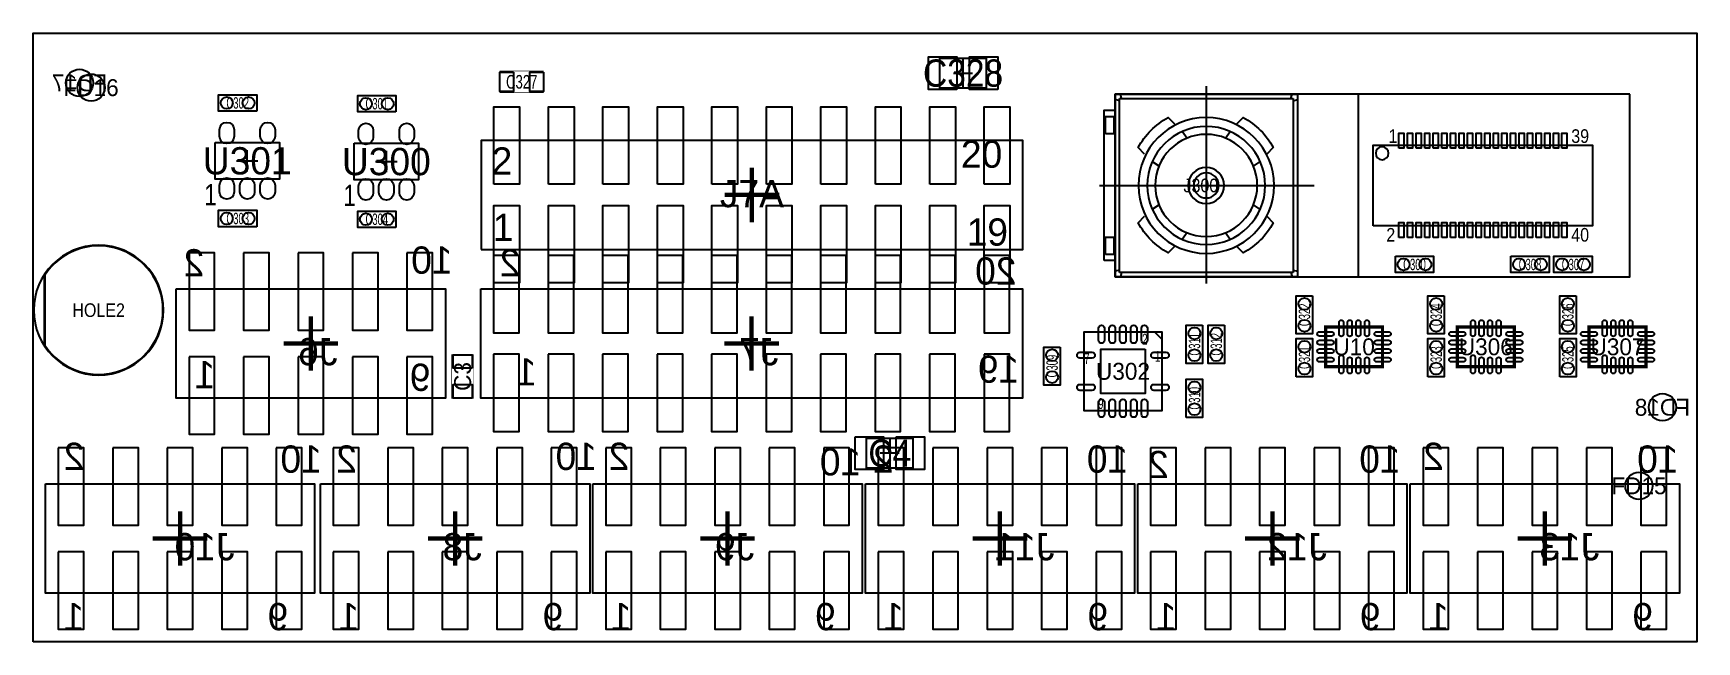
# Model space of a CAD drawing. Extents: x 0 to 77.5, y 0 to 28.3.
import ezdxf
from ezdxf.enums import TextEntityAlignment as Align

# ---------------------------------------------------------------- set-up
doc = ezdxf.new("R2010")
doc.units = 0
for name, color, linetype in [('BG_OUTLINE', 3, 'CONTINUOUS'), ('PG_ASSEMBLY_BOTTOM', 140, 'CONTINUOUS'), ('PG_ASSEMBLY_TOP', 140, 'CONTINUOUS'), ('PG_BODY_CENTER', 211, 'CONTINUOUS'), ('PIN_BOTTOM', 231, 'CONTINUOUS'), ('PIN_TOP', 160, 'CONTINUOUS'), ('RD_ASSEMBLY_BOTTOM', 140, 'CONTINUOUS'), ('RD_ASSEMBLY_TOP', 140, 'CONTINUOUS')]:
    doc.layers.add(name, color=color, linetype=linetype)

msp = doc.modelspace()

# ---------------------------------------------------------------- texts
at = {"layer": 'PG_ASSEMBLY_BOTTOM', "text_generation_flag": 2, "width": 1.02}
for s, p in [('2', (7.9756, 17.018)), ('10', (19.5453, 17.145)), ('2', (22.7076, 17.018)), ('20', (45.8343, 16.637)), ('1', (23.4696, 11.938)), ('19', (45.9613, 12.065)), ('1', (8.4836, 11.811)), ('9', (18.5166, 11.684)), ('2', (2.3876, 8.001)), ('10', (13.4493, 7.874)), ('2', (15.0876, 7.874)), ('10', (26.2763, 8.001)), ('2', (27.7876, 8.001)), ('10', (38.5953, 7.747)), ('2', (40.1066, 7.874)), ('10', (51.0413, 7.874)), ('2', (52.9336, 7.62)), ('10', (63.7413, 7.874)), ('2', (65.7606, 8.001)), ('10', (76.6953, 7.874)), ('1', (2.372614, 0.5334)), ('9', (11.884914, 0.5334)), ('1', (15.19428, 0.5334)), ('9', (24.70658, 0.5334)), ('1', (27.89428, 0.5334)), ('9', (37.40658, 0.5334)), ('1', (40.59428, 0.5334)), ('9', (50.10658, 0.5334)), ('1', (53.29428, 0.5334)), ('9', (62.80658, 0.5334)), ('1', (65.99428, 0.5334)), ('9', (75.50658, 0.5334))]:
    msp.add_text(s, height=1.27, dxfattribs=at).set_placement(p)
at = {"layer": 'PG_ASSEMBLY_TOP'}
for s, height, width, p in [('20', 1.27, 1.02, (43.24604, 22.08276)), ('1', 0.635, 0.88, (63.176404, 23.239476)), ('39', 0.635, 0.88, (71.696834, 23.239476)), ('2', 1.27, 1.02, (21.36648, 21.76272)), ('1', 0.9906, 0.794872, (7.97052, 20.33524)), ('1', 0.9906, 0.794872, (14.45514, 20.29968)), ('1', 1.27, 1.02, (21.41982, 18.66646)), ('19', 1.27, 1.02, (43.51274, 18.4531)), ('2', 0.635, 0.88, (63.076328, 18.639536)), ('40', 0.635, 0.88, (71.696834, 18.639536)), ('2', 0.508, 0.65, (51.695096, 13.84046)), ('7', 0.508, 0.65, (48.995076, 12.940284)), ('1', 0.508, 0.65, (52.295298, 13.04036)), ('9', 0.508, 0.65, (49.645316, 10.840466))]:
    msp.add_text(s, height=height, dxfattribs=dict(at, width=width)).set_placement(p)
at = {"layer": 'RD_ASSEMBLY_BOTTOM', "text_generation_flag": 2}
for s, p in [('FD17', (2.159, 25.6413)), ('FD18', (75.946, 10.5283))]:
    msp.add_text(s, height=0.7874, dxfattribs=at).set_placement(p, align=Align.CENTER)
at = {"layer": 'RD_ASSEMBLY_BOTTOM', "text_generation_flag": 2, "width": 1.02}
for s, p in [('J6', (14.183614, 12.8778)), ('J7', (34.732214, 12.8778)), ('J10', (9.383014, 3.79222)), ('J8', (20.90928, 3.79222)), ('J9', (33.60928, 3.79222)), ('J11', (47.60468, 3.79222)), ('J12', (60.30468, 3.79222)), ('J13', (73.00468, 3.79222))]:
    msp.add_text(s, height=1.27, dxfattribs=at).set_placement(p)
at = {"layer": 'RD_ASSEMBLY_TOP'}
for s, height, width, p in [('C328', 1.27, 0.92, (43.3451, 25.8572)), ('C327', 0.635, 0.72, (22.7711, 25.7683)), ('C302', 0.5334, 0.619048, (9.53008, 24.835358)), ('C301', 0.5334, 0.619048, (16.0147, 24.799798)), ('U301', 1.27, 1.02, (9.97458, 21.77034)), ('U300', 1.27, 1.02, (16.4592, 21.73478)), ('J7A', 1.27, 1.02, (33.5026, 20.2438)), ('J300', 0.635, 0.88, (54.42966, 20.939506)), ('C303', 0.5334, 0.619048, (9.53008, 19.450558)), ('C304', 0.5334, 0.619048, (16.0147, 19.414998)), ('C300', 0.5334, 0.619048, (64.389, 17.3101)), ('C308', 0.5334, 0.619048, (69.7738, 17.3101)), ('C307', 0.5334, 0.619048, (71.7804, 17.3101)), ('HOLE2', 0.635, 0.88, (3.048, 15.130018)), ('C4', 1.27, 0.92, (39.9288, 8.149082))]:
    msp.add_text(s, height=height, dxfattribs=dict(at, width=width)).set_placement(p, align=Align.CENTER)
for s, p in [('FD16', (2.69494, 25.42032)), ('U10', (61.572902, 13.346176)), ('U306', (67.713098, 13.346176)), ('U307', (73.853294, 13.346176)), ('U302', (50.8, 12.2047)), ('FD15', (74.8538, 6.8707))]:
    msp.add_text(s, height=0.7874, dxfattribs=at).set_placement(p, align=Align.CENTER)
at = {"layer": 'RD_ASSEMBLY_TOP', "width": 0.619048}
for s, p in [('C322', (59.5249, 15.228824)), ('C324', (65.665096, 15.228824)), ('C326', (71.805292, 15.228824)), ('C311', (54.398418, 13.856462)), ('C312', (55.414418, 13.856462)), ('C309', (47.760382, 12.840462)), ('C321', (59.5249, 13.2334)), ('C323', (65.665096, 13.2334)), ('C325', (71.805292, 13.2334)), ('C310', (54.398418, 11.340338))]:
    msp.add_text(s, height=0.5334, rotation=90, dxfattribs=at).set_placement(p, align=Align.CENTER)
at = {"layer": 'RD_ASSEMBLY_TOP'}
msp.add_text('C3', height=0.7874, rotation=90, dxfattribs=at).set_placement((20.406614, 12.3571), align=Align.CENTER)

# ---------------------------------------------------------------- linework, layer by layer
at = {"layer": 'BG_OUTLINE'}
msp.add_lwpolyline([(0, 0), (0, 28.3464), (77.5462, 28.3464), (77.5462, 0)], close=True, dxfattribs=at)
at = {"layer": 'PG_ASSEMBLY_BOTTOM'}
for points in [[(6.665214, 16.4338), (19.212814, 16.4338), (19.212814, 11.3538), (6.665214, 11.3538), (6.665214, 16.4338)], [(20.863814, 16.4338), (46.111414, 16.4338), (46.111414, 11.3538), (20.863814, 11.3538), (20.863814, 16.4338)], [(0.569214, 7.34822), (13.116814, 7.34822), (13.116814, 2.26822), (0.569214, 2.26822), (0.569214, 7.34822)], [(13.39088, 7.34822), (25.93848, 7.34822), (25.93848, 2.26822), (13.39088, 2.26822), (13.39088, 7.34822)], [(26.09088, 7.34822), (38.63848, 7.34822), (38.63848, 2.26822), (26.09088, 2.26822), (26.09088, 7.34822)], [(38.79088, 7.34822), (51.33848, 7.34822), (51.33848, 2.26822), (38.79088, 2.26822), (38.79088, 7.34822)], [(51.49088, 7.34822), (64.03848, 7.34822), (64.03848, 2.26822), (51.49088, 2.26822), (51.49088, 7.34822)], [(64.19088, 7.34822), (76.73848, 7.34822), (76.73848, 2.26822), (64.19088, 2.26822), (64.19088, 7.34822)]]:
    msp.add_lwpolyline(points, dxfattribs=at)
at = {"layer": 'PG_ASSEMBLY_TOP'}
for points in [[(42.2656, 27.1907), (44.4246, 27.1907), (44.4246, 25.7937), (42.2656, 25.7937), (42.2656, 27.1907)], [(54.679596, 25.878536), (54.679596, 16.689578)], [(10.41908, 24.721058), (8.64108, 24.721058), (8.64108, 25.483058), (10.41908, 25.483058), (10.41908, 24.721058)], [(16.9037, 24.685498), (15.1257, 24.685498), (15.1257, 25.447498), (16.9037, 25.447498), (16.9037, 24.685498)], [(50.429414, 17.007078), (50.429414, 25.506934), (58.929524, 25.506934), (58.929524, 17.007078), (50.429414, 17.007078)], [(74.42962, 25.506934), (50.429414, 25.506934), (50.429414, 17.007078), (74.42962, 17.007078), (74.42962, 25.506934)], [(50.629566, 25.20696), (50.429414, 25.256998)], [(50.629566, 25.307036), (58.729372, 25.307036)], [(50.629566, 17.206976), (50.629566, 25.307036)], [(50.729388, 25.307036), (50.679604, 25.506934)], [(58.62955, 25.307036), (58.679588, 25.506934)], [(58.729372, 25.307036), (58.729372, 17.206976)], [(58.729372, 25.20696), (58.929524, 25.256998)], [(61.779404, 17.007078), (61.779404, 25.506934)], [(49.929542, 17.756886), (49.929542, 24.757126), (50.429414, 24.757126), (50.429414, 17.756886), (49.929542, 17.756886)], [(49.97958, 23.669498), (49.97958, 24.469598), (50.379376, 24.469598), (50.379376, 23.669498), (49.97958, 23.669498)], [(20.8788, 18.2753), (46.1264, 18.2753), (46.1264, 23.3553), (20.8788, 23.3553), (20.8788, 18.2753)], [(53.77942, 23.4569), (53.579522, 23.757128)], [(55.579518, 23.4569), (55.779416, 23.757128)], [(8.47598, 23.25624), (11.47318, 23.25624), (11.47318, 21.55444), (8.47598, 21.55444), (8.47598, 23.25624)], [(14.9606, 23.22068), (17.9578, 23.22068), (17.9578, 21.51888), (14.9606, 21.51888), (14.9606, 23.22068)], [(62.469522, 19.376898), (62.469522, 23.137114), (72.689466, 23.137114), (72.689466, 19.376898), (62.469522, 19.376898)], [(52.479448, 22.156928), (52.179474, 22.35708)], [(56.87949, 22.156928), (57.179464, 22.35708)], [(49.697894, 21.257006), (59.718448, 21.257006)], [(52.479448, 20.357084), (52.179474, 20.156932)], [(57.179464, 20.156932), (56.87949, 20.357084)], [(10.41908, 19.336258), (8.64108, 19.336258), (8.64108, 20.098258), (10.41908, 20.098258), (10.41908, 19.336258)], [(16.9037, 19.300698), (15.1257, 19.300698), (15.1257, 20.062698), (16.9037, 20.062698), (16.9037, 19.300698)], [(49.97958, 18.044414), (49.97958, 18.844514), (50.379376, 18.844514), (50.379376, 18.044414), (49.97958, 18.044414)], [(53.77942, 19.057112), (53.579522, 18.756884)], [(55.779416, 18.756884), (55.579518, 19.057112)], [(63.5, 17.9578), (65.278, 17.9578), (65.278, 17.1958), (63.5, 17.1958), (63.5, 17.9578)], [(68.8848, 17.9578), (70.6628, 17.9578), (70.6628, 17.1958), (68.8848, 17.1958), (68.8848, 17.9578)], [(72.6694, 17.1958), (70.8914, 17.1958), (70.8914, 17.9578), (72.6694, 17.9578), (72.6694, 17.1958)], [(50.629566, 17.307052), (50.429414, 17.257014)], [(58.729372, 17.206976), (50.629566, 17.206976)], [(50.729388, 17.206976), (50.679604, 17.007078)], [(58.62955, 17.206976), (58.679588, 17.007078)], [(58.729372, 17.307052), (58.929524, 17.257014)], [(59.6392, 16.117824), (59.6392, 14.339824), (58.8772, 14.339824), (58.8772, 16.117824), (59.6392, 16.117824)], [(65.779396, 16.117824), (65.779396, 14.339824), (65.017396, 14.339824), (65.017396, 16.117824), (65.779396, 16.117824)], [(71.919592, 16.117824), (71.919592, 14.339824), (71.157592, 14.339824), (71.157592, 16.117824), (71.919592, 16.117824)], [(54.512718, 14.745462), (54.512718, 12.967462), (53.750718, 12.967462), (53.750718, 14.745462), (54.512718, 14.745462)], [(55.528718, 14.745462), (55.528718, 12.967462), (54.766718, 12.967462), (54.766718, 14.745462), (55.528718, 14.745462)], [(52.62499, 14.42339), (48.97501, 14.42339), (48.97501, 10.77341), (52.62499, 10.77341), (52.62499, 14.42339)], [(58.8772, 12.3444), (58.8772, 14.1224), (59.6392, 14.1224), (59.6392, 12.3444), (58.8772, 12.3444)], [(65.017396, 12.3444), (65.017396, 14.1224), (65.779396, 14.1224), (65.779396, 12.3444), (65.017396, 12.3444)], [(71.157592, 12.3444), (71.157592, 14.1224), (71.919592, 14.1224), (71.919592, 12.3444), (71.157592, 12.3444)], [(47.874682, 13.729462), (47.874682, 11.951462), (47.112682, 11.951462), (47.112682, 13.729462), (47.874682, 13.729462)], [(53.750718, 10.451338), (53.750718, 12.229338), (54.512718, 12.229338), (54.512718, 10.451338), (53.750718, 10.451338)], [(41.0083, 8.085582), (38.8493, 8.085582), (38.8493, 9.482582), (41.0083, 9.482582), (41.0083, 8.085582)]]:
    msp.add_lwpolyline(points, dxfattribs=at)
for points, const_width in [([(21.7551, 26.5938), (23.7871, 26.5938), (23.7871, 25.5778), (21.7551, 25.5778), (21.7551, 26.5938)], 0.0254), ([(60.247784, 12.814808), (62.89802, 12.814808), (62.89802, 14.664944), (60.247784, 14.664944), (60.247784, 12.814808)], 0.1524), ([(66.38798, 12.814808), (69.038216, 12.814808), (69.038216, 14.664944), (66.38798, 14.664944), (66.38798, 12.814808)], 0.1524), ([(72.528176, 12.814808), (75.178412, 12.814808), (75.178412, 14.664944), (72.528176, 14.664944), (72.528176, 12.814808)], 0.1524), ([(20.520914, 13.3731), (20.520914, 11.3411), (19.504914, 11.3411), (19.504914, 13.3731), (20.520914, 13.3731)], 0.0254)]:
    msp.add_lwpolyline(points, dxfattribs=dict(at, const_width=const_width))
for points in [[(51.807364, 22.720554), (51.50739, 23.020528, -0.145778), (52.907438, 24.420576), (53.207412, 24.120602)], [(56.10733, 24.120602), (56.407304, 24.420576, -0.145779), (57.807352, 23.020528), (57.507378, 22.720554)], [(53.207412, 18.420588), (52.907438, 18.120614, -0.145777), (51.50739, 19.520662), (51.807364, 19.820636)], [(57.507378, 19.820636), (57.807352, 19.520662, -0.145778), (56.407304, 18.120614), (56.10733, 18.420588)], [(6.074156, 15.447518, 1), (0.021844, 15.447518, 1), (6.074156, 15.447518)]]:
    msp.add_lwpolyline(points, format="xyb", dxfattribs=at)
for points in [[(57.842912, 21.257006, 1), (51.516076, 21.257006, 1)], [(57.4294, 21.257006, 1), (51.929588, 21.257006, 1)], [(57.060084, 21.257006, 1), (52.298904, 21.257006, 1)], [(63.179452, 22.75713, 1), (62.579536, 22.756882, 1)], [(55.518304, 21.257006, 1), (53.840684, 21.257006, 1)], [(55.263542, 21.257006, 1), (54.095446, 21.257006, 1)]]:
    msp.add_lwpolyline(points, format="xyb", close=True, dxfattribs=at)
msp.add_lwpolyline([(52.63007, 14.078458), (52.63007, 14.42847), (52.280058, 14.42847)], close=True, dxfattribs=at)
at = {"layer": 'PG_BODY_CENTER'}
for points in [[(43.3451, 25.7937), (43.3451, 27.1907)], [(42.9006, 26.4922), (43.7896, 26.4922)], [(9.97458, 21.90496), (9.97458, 22.90572)], [(16.4592, 21.8694), (16.4592, 22.87016)], [(9.4742, 22.40534), (10.47496, 22.40534)], [(15.95882, 22.36978), (16.95958, 22.36978)], [(39.9288, 9.482582), (39.9288, 8.085582)], [(40.3733, 8.784082), (39.4843, 8.784082)]]:
    msp.add_lwpolyline(points, dxfattribs=at)
at = {"layer": 'PG_BODY_CENTER', "const_width": 0.2032}
for points in [[(33.5026, 19.5453), (33.5026, 22.0853)], [(32.2326, 20.8153), (34.7726, 20.8153)], [(12.939014, 15.1638), (12.939014, 12.6238)], [(33.487614, 15.1638), (33.487614, 12.6238)], [(11.669014, 13.8938), (14.209014, 13.8938)], [(32.217614, 13.8938), (34.757614, 13.8938)], [(6.843014, 6.07822), (6.843014, 3.53822)], [(19.66468, 6.07822), (19.66468, 3.53822)], [(32.36468, 6.07822), (32.36468, 3.53822)], [(45.06468, 6.07822), (45.06468, 3.53822)], [(57.76468, 6.07822), (57.76468, 3.53822)], [(70.46468, 6.07822), (70.46468, 3.53822)], [(5.573014, 4.80822), (8.113014, 4.80822)], [(18.39468, 4.80822), (20.93468, 4.80822)], [(31.09468, 4.80822), (33.63468, 4.80822)], [(43.79468, 4.80822), (46.33468, 4.80822)], [(56.49468, 4.80822), (59.03468, 4.80822)], [(69.19468, 4.80822), (71.73468, 4.80822)]]:
    msp.add_lwpolyline(points, dxfattribs=at)
at = {"layer": 'PIN_BOTTOM'}
msp.add_lwpolyline([(6.0452, 15.447518, 0.752464), (0.51054, 17.042892), (0.51054, 13.852144, 0.752464)], format="xyb", close=True, dxfattribs=at)
for points in [[(7.262114, 18.1229), (7.262114, 14.5161), (8.455914, 14.5161), (8.455914, 18.1229)], [(9.802114, 18.1229), (9.802114, 14.5161), (10.995914, 14.5161), (10.995914, 18.1229)], [(12.342114, 18.1229), (12.342114, 14.5161), (13.535914, 14.5161), (13.535914, 18.1229)], [(14.882114, 18.1229), (14.882114, 14.5161), (16.075914, 14.5161), (16.075914, 18.1229)], [(17.422114, 18.1229), (17.422114, 14.5161), (18.615914, 14.5161), (18.615914, 18.1229)], [(21.460714, 17.9959), (21.460714, 14.3891), (22.654514, 14.3891), (22.654514, 17.9959)], [(24.000714, 17.9959), (24.000714, 14.3891), (25.194514, 14.3891), (25.194514, 17.9959)], [(26.540714, 17.9959), (26.540714, 14.3891), (27.734514, 14.3891), (27.734514, 17.9959)], [(29.080714, 17.9959), (29.080714, 14.3891), (30.274514, 14.3891), (30.274514, 17.9959)], [(31.620714, 17.9959), (31.620714, 14.3891), (32.814514, 14.3891), (32.814514, 17.9959)], [(34.160714, 17.9959), (34.160714, 14.3891), (35.354514, 14.3891), (35.354514, 17.9959)], [(36.700714, 17.9959), (36.700714, 14.3891), (37.894514, 14.3891), (37.894514, 17.9959)], [(39.240714, 17.9959), (39.240714, 14.3891), (40.434514, 14.3891), (40.434514, 17.9959)], [(41.780714, 17.9959), (41.780714, 14.3891), (42.974514, 14.3891), (42.974514, 17.9959)], [(44.320714, 17.9959), (44.320714, 14.3891), (45.514514, 14.3891), (45.514514, 17.9959)], [(7.262114, 13.2715), (7.262114, 9.6647), (8.455914, 9.6647), (8.455914, 13.2715)], [(9.802114, 13.2715), (9.802114, 9.6647), (10.995914, 9.6647), (10.995914, 13.2715)], [(12.342114, 13.2715), (12.342114, 9.6647), (13.535914, 9.6647), (13.535914, 13.2715)], [(14.882114, 13.2715), (14.882114, 9.6647), (16.075914, 9.6647), (16.075914, 13.2715)], [(17.422114, 13.2715), (17.422114, 9.6647), (18.615914, 9.6647), (18.615914, 13.2715)], [(21.460714, 13.3985), (21.460714, 9.7917), (22.654514, 9.7917), (22.654514, 13.3985)], [(24.000714, 13.3985), (24.000714, 9.7917), (25.194514, 9.7917), (25.194514, 13.3985)], [(26.540714, 13.3985), (26.540714, 9.7917), (27.734514, 9.7917), (27.734514, 13.3985)], [(29.080714, 13.3985), (29.080714, 9.7917), (30.274514, 9.7917), (30.274514, 13.3985)], [(31.620714, 13.3985), (31.620714, 9.7917), (32.814514, 9.7917), (32.814514, 13.3985)], [(34.160714, 13.3985), (34.160714, 9.7917), (35.354514, 9.7917), (35.354514, 13.3985)], [(36.700714, 13.3985), (36.700714, 9.7917), (37.894514, 9.7917), (37.894514, 13.3985)], [(39.240714, 13.3985), (39.240714, 9.7917), (40.434514, 9.7917), (40.434514, 13.3985)], [(41.780714, 13.3985), (41.780714, 9.7917), (42.974514, 9.7917), (42.974514, 13.3985)], [(44.320714, 13.3985), (44.320714, 9.7917), (45.514514, 9.7917), (45.514514, 13.3985)], [(1.166114, 9.03732), (1.166114, 5.43052), (2.359914, 5.43052), (2.359914, 9.03732)], [(3.706114, 9.03732), (3.706114, 5.43052), (4.899914, 5.43052), (4.899914, 9.03732)], [(6.246114, 9.03732), (6.246114, 5.43052), (7.439914, 5.43052), (7.439914, 9.03732)], [(8.786114, 9.03732), (8.786114, 5.43052), (9.979914, 5.43052), (9.979914, 9.03732)], [(11.326114, 9.03732), (11.326114, 5.43052), (12.519914, 5.43052), (12.519914, 9.03732)], [(13.98778, 9.03732), (13.98778, 5.43052), (15.18158, 5.43052), (15.18158, 9.03732)], [(16.52778, 9.03732), (16.52778, 5.43052), (17.72158, 5.43052), (17.72158, 9.03732)], [(19.06778, 9.03732), (19.06778, 5.43052), (20.26158, 5.43052), (20.26158, 9.03732)], [(21.60778, 9.03732), (21.60778, 5.43052), (22.80158, 5.43052), (22.80158, 9.03732)], [(24.14778, 9.03732), (24.14778, 5.43052), (25.34158, 5.43052), (25.34158, 9.03732)], [(26.68778, 9.03732), (26.68778, 5.43052), (27.88158, 5.43052), (27.88158, 9.03732)], [(29.22778, 9.03732), (29.22778, 5.43052), (30.42158, 5.43052), (30.42158, 9.03732)], [(31.76778, 9.03732), (31.76778, 5.43052), (32.96158, 5.43052), (32.96158, 9.03732)], [(34.30778, 9.03732), (34.30778, 5.43052), (35.50158, 5.43052), (35.50158, 9.03732)], [(36.84778, 9.03732), (36.84778, 5.43052), (38.04158, 5.43052), (38.04158, 9.03732)], [(39.38778, 9.03732), (39.38778, 5.43052), (40.58158, 5.43052), (40.58158, 9.03732)], [(41.92778, 9.03732), (41.92778, 5.43052), (43.12158, 5.43052), (43.12158, 9.03732)], [(44.46778, 9.03732), (44.46778, 5.43052), (45.66158, 5.43052), (45.66158, 9.03732)], [(47.00778, 9.03732), (47.00778, 5.43052), (48.20158, 5.43052), (48.20158, 9.03732)], [(49.54778, 9.03732), (49.54778, 5.43052), (50.74158, 5.43052), (50.74158, 9.03732)], [(52.08778, 9.03732), (52.08778, 5.43052), (53.28158, 5.43052), (53.28158, 9.03732)], [(54.62778, 9.03732), (54.62778, 5.43052), (55.82158, 5.43052), (55.82158, 9.03732)], [(57.16778, 9.03732), (57.16778, 5.43052), (58.36158, 5.43052), (58.36158, 9.03732)], [(59.70778, 9.03732), (59.70778, 5.43052), (60.90158, 5.43052), (60.90158, 9.03732)], [(62.24778, 9.03732), (62.24778, 5.43052), (63.44158, 5.43052), (63.44158, 9.03732)], [(64.78778, 9.03732), (64.78778, 5.43052), (65.98158, 5.43052), (65.98158, 9.03732)], [(67.32778, 9.03732), (67.32778, 5.43052), (68.52158, 5.43052), (68.52158, 9.03732)], [(69.86778, 9.03732), (69.86778, 5.43052), (71.06158, 5.43052), (71.06158, 9.03732)], [(72.40778, 9.03732), (72.40778, 5.43052), (73.60158, 5.43052), (73.60158, 9.03732)], [(74.94778, 9.03732), (74.94778, 5.43052), (76.14158, 5.43052), (76.14158, 9.03732)], [(1.166114, 4.18592), (1.166114, 0.57912), (2.359914, 0.57912), (2.359914, 4.18592)], [(3.706114, 4.18592), (3.706114, 0.57912), (4.899914, 0.57912), (4.899914, 4.18592)], [(6.246114, 4.18592), (6.246114, 0.57912), (7.439914, 0.57912), (7.439914, 4.18592)], [(8.786114, 4.18592), (8.786114, 0.57912), (9.979914, 0.57912), (9.979914, 4.18592)], [(11.326114, 4.18592), (11.326114, 0.57912), (12.519914, 0.57912), (12.519914, 4.18592)], [(13.98778, 4.18592), (13.98778, 0.57912), (15.18158, 0.57912), (15.18158, 4.18592)], [(16.52778, 4.18592), (16.52778, 0.57912), (17.72158, 0.57912), (17.72158, 4.18592)], [(19.06778, 4.18592), (19.06778, 0.57912), (20.26158, 0.57912), (20.26158, 4.18592)], [(21.60778, 4.18592), (21.60778, 0.57912), (22.80158, 0.57912), (22.80158, 4.18592)], [(24.14778, 4.18592), (24.14778, 0.57912), (25.34158, 0.57912), (25.34158, 4.18592)], [(26.68778, 4.18592), (26.68778, 0.57912), (27.88158, 0.57912), (27.88158, 4.18592)], [(29.22778, 4.18592), (29.22778, 0.57912), (30.42158, 0.57912), (30.42158, 4.18592)], [(31.76778, 4.18592), (31.76778, 0.57912), (32.96158, 0.57912), (32.96158, 4.18592)], [(34.30778, 4.18592), (34.30778, 0.57912), (35.50158, 0.57912), (35.50158, 4.18592)], [(36.84778, 4.18592), (36.84778, 0.57912), (38.04158, 0.57912), (38.04158, 4.18592)], [(39.38778, 4.18592), (39.38778, 0.57912), (40.58158, 0.57912), (40.58158, 4.18592)], [(41.92778, 4.18592), (41.92778, 0.57912), (43.12158, 0.57912), (43.12158, 4.18592)], [(44.46778, 4.18592), (44.46778, 0.57912), (45.66158, 0.57912), (45.66158, 4.18592)], [(47.00778, 4.18592), (47.00778, 0.57912), (48.20158, 0.57912), (48.20158, 4.18592)], [(49.54778, 4.18592), (49.54778, 0.57912), (50.74158, 0.57912), (50.74158, 4.18592)], [(52.08778, 4.18592), (52.08778, 0.57912), (53.28158, 0.57912), (53.28158, 4.18592)], [(54.62778, 4.18592), (54.62778, 0.57912), (55.82158, 0.57912), (55.82158, 4.18592)], [(57.16778, 4.18592), (57.16778, 0.57912), (58.36158, 0.57912), (58.36158, 4.18592)], [(59.70778, 4.18592), (59.70778, 0.57912), (60.90158, 0.57912), (60.90158, 4.18592)], [(62.24778, 4.18592), (62.24778, 0.57912), (63.44158, 0.57912), (63.44158, 4.18592)], [(64.78778, 4.18592), (64.78778, 0.57912), (65.98158, 0.57912), (65.98158, 4.18592)], [(67.32778, 4.18592), (67.32778, 0.57912), (68.52158, 0.57912), (68.52158, 4.18592)], [(69.86778, 4.18592), (69.86778, 0.57912), (71.06158, 0.57912), (71.06158, 4.18592)], [(72.40778, 4.18592), (72.40778, 0.57912), (73.60158, 0.57912), (73.60158, 4.18592)], [(74.94778, 4.18592), (74.94778, 0.57912), (76.14158, 0.57912), (76.14158, 4.18592)]]:
    msp.add_lwpolyline(points, close=True, dxfattribs=at)
for centre in [(2.159, 26.035), (75.946, 10.922)]:
    msp.add_circle(centre, 0.635, dxfattribs=at)
at = {"layer": 'PIN_TOP'}
for points in [[(43.053, 25.7302), (41.7322, 25.7302), (41.7322, 27.2542), (43.053, 27.2542)], [(44.958, 25.7302), (43.6372, 25.7302), (43.6372, 27.2542), (44.958, 27.2542)], [(22.3901, 26.5303), (22.3901, 25.6413), (21.7551, 25.6413), (21.7551, 26.5303)], [(23.7871, 26.5303), (23.7871, 25.6413), (23.1521, 25.6413), (23.1521, 26.5303)], [(21.4757, 21.3106), (21.4757, 24.9174), (22.6695, 24.9174), (22.6695, 21.3106)], [(24.0157, 21.3106), (24.0157, 24.9174), (25.2095, 24.9174), (25.2095, 21.3106)], [(26.5557, 21.3106), (26.5557, 24.9174), (27.7495, 24.9174), (27.7495, 21.3106)], [(29.0957, 21.3106), (29.0957, 24.9174), (30.2895, 24.9174), (30.2895, 21.3106)], [(31.6357, 21.3106), (31.6357, 24.9174), (32.8295, 24.9174), (32.8295, 21.3106)], [(34.1757, 21.3106), (34.1757, 24.9174), (35.3695, 24.9174), (35.3695, 21.3106)], [(36.7157, 21.3106), (36.7157, 24.9174), (37.9095, 24.9174), (37.9095, 21.3106)], [(39.2557, 21.3106), (39.2557, 24.9174), (40.4495, 24.9174), (40.4495, 21.3106)], [(41.7957, 21.3106), (41.7957, 24.9174), (42.9895, 24.9174), (42.9895, 21.3106)], [(44.3357, 21.3106), (44.3357, 24.9174), (45.5295, 24.9174), (45.5295, 21.3106)], [(63.664338, 22.987), (63.664338, 23.687024), (63.894462, 23.687024), (63.894462, 22.987)], [(64.064388, 22.987), (64.064388, 23.687024), (64.294512, 23.687024), (64.294512, 22.987)], [(64.464438, 22.987), (64.464438, 23.687024), (64.694562, 23.687024), (64.694562, 22.987)], [(64.864488, 22.987), (64.864488, 23.687024), (65.094612, 23.687024), (65.094612, 22.987)], [(65.264538, 22.987), (65.264538, 23.687024), (65.494662, 23.687024), (65.494662, 22.987)], [(65.664334, 22.987), (65.664334, 23.687024), (65.894458, 23.687024), (65.894458, 22.987)], [(66.064384, 22.987), (66.064384, 23.687024), (66.294508, 23.687024), (66.294508, 22.987)], [(66.464434, 22.987), (66.464434, 23.687024), (66.694558, 23.687024), (66.694558, 22.987)], [(66.864484, 22.987), (66.864484, 23.687024), (67.094608, 23.687024), (67.094608, 22.987)], [(67.264534, 22.987), (67.264534, 23.687024), (67.494658, 23.687024), (67.494658, 22.987)], [(67.66433, 22.987), (67.66433, 23.687024), (67.894454, 23.687024), (67.894454, 22.987)], [(68.06438, 22.987), (68.06438, 23.687024), (68.294504, 23.687024), (68.294504, 22.987)], [(68.46443, 22.987), (68.46443, 23.687024), (68.694554, 23.687024), (68.694554, 22.987)], [(68.86448, 22.987), (68.86448, 23.687024), (69.094604, 23.687024), (69.094604, 22.987)], [(69.26453, 22.987), (69.26453, 23.687024), (69.494654, 23.687024), (69.494654, 22.987)], [(69.664326, 22.987), (69.664326, 23.687024), (69.89445, 23.687024), (69.89445, 22.987)], [(70.064376, 22.987), (70.064376, 23.687024), (70.2945, 23.687024), (70.2945, 22.987)], [(70.464426, 22.987), (70.464426, 23.687024), (70.69455, 23.687024), (70.69455, 22.987)], [(70.864476, 22.987), (70.864476, 23.687024), (71.0946, 23.687024), (71.0946, 22.987)], [(71.264526, 22.987), (71.264526, 23.687024), (71.49465, 23.687024), (71.49465, 22.987)], [(21.4757, 16.7132), (21.4757, 20.32), (22.6695, 20.32), (22.6695, 16.7132)], [(24.0157, 16.7132), (24.0157, 20.32), (25.2095, 20.32), (25.2095, 16.7132)], [(26.5557, 16.7132), (26.5557, 20.32), (27.7495, 20.32), (27.7495, 16.7132)], [(29.0957, 16.7132), (29.0957, 20.32), (30.2895, 20.32), (30.2895, 16.7132)], [(31.6357, 16.7132), (31.6357, 20.32), (32.8295, 20.32), (32.8295, 16.7132)], [(34.1757, 16.7132), (34.1757, 20.32), (35.3695, 20.32), (35.3695, 16.7132)], [(36.7157, 16.7132), (36.7157, 20.32), (37.9095, 20.32), (37.9095, 16.7132)], [(39.2557, 16.7132), (39.2557, 20.32), (40.4495, 20.32), (40.4495, 16.7132)], [(41.7957, 16.7132), (41.7957, 20.32), (42.9895, 20.32), (42.9895, 16.7132)], [(44.3357, 16.7132), (44.3357, 20.32), (45.5295, 20.32), (45.5295, 16.7132)], [(63.664338, 18.826988), (63.664338, 19.527012), (63.894462, 19.527012), (63.894462, 18.826988)], [(64.064388, 18.826988), (64.064388, 19.527012), (64.294512, 19.527012), (64.294512, 18.826988)], [(64.464438, 18.826988), (64.464438, 19.527012), (64.694562, 19.527012), (64.694562, 18.826988)], [(64.864488, 18.826988), (64.864488, 19.527012), (65.094612, 19.527012), (65.094612, 18.826988)], [(65.264538, 18.826988), (65.264538, 19.527012), (65.494662, 19.527012), (65.494662, 18.826988)], [(65.664334, 18.826988), (65.664334, 19.527012), (65.894458, 19.527012), (65.894458, 18.826988)], [(66.064384, 18.826988), (66.064384, 19.527012), (66.294508, 19.527012), (66.294508, 18.826988)], [(66.464434, 18.826988), (66.464434, 19.527012), (66.694558, 19.527012), (66.694558, 18.826988)], [(66.864484, 18.826988), (66.864484, 19.527012), (67.094608, 19.527012), (67.094608, 18.826988)], [(67.264534, 18.826988), (67.264534, 19.527012), (67.494658, 19.527012), (67.494658, 18.826988)], [(67.66433, 18.826988), (67.66433, 19.527012), (67.894454, 19.527012), (67.894454, 18.826988)], [(68.06438, 18.826988), (68.06438, 19.527012), (68.294504, 19.527012), (68.294504, 18.826988)], [(68.46443, 18.826988), (68.46443, 19.527012), (68.694554, 19.527012), (68.694554, 18.826988)], [(68.86448, 18.826988), (68.86448, 19.527012), (69.094604, 19.527012), (69.094604, 18.826988)], [(69.26453, 18.826988), (69.26453, 19.527012), (69.494654, 19.527012), (69.494654, 18.826988)], [(69.664326, 18.826988), (69.664326, 19.527012), (69.89445, 19.527012), (69.89445, 18.826988)], [(70.064376, 18.826988), (70.064376, 19.527012), (70.2945, 19.527012), (70.2945, 18.826988)], [(70.464426, 18.826988), (70.464426, 19.527012), (70.69455, 19.527012), (70.69455, 18.826988)], [(70.864476, 18.826988), (70.864476, 19.527012), (71.0946, 19.527012), (71.0946, 18.826988)], [(71.264526, 18.826988), (71.264526, 19.527012), (71.49465, 19.527012), (71.49465, 18.826988)], [(20.457414, 12.7381), (19.568414, 12.7381), (19.568414, 13.3731), (20.457414, 13.3731)], [(51.8287, 13.6271), (51.8287, 11.5697), (49.7713, 11.5697), (49.7713, 13.6271)], [(20.457414, 11.3411), (19.568414, 11.3411), (19.568414, 11.9761), (20.457414, 11.9761)], [(38.3159, 9.546082), (39.6367, 9.546082), (39.6367, 8.022082), (38.3159, 8.022082)], [(40.2209, 9.546082), (41.5417, 9.546082), (41.5417, 8.022082), (40.2209, 8.022082)]]:
    msp.add_lwpolyline(points, close=True, dxfattribs=at)
for points in [[(9.36498, 23.85314), (9.36498, 23.54834, -1), (8.67918, 23.54834), (8.67918, 23.85314, -1)], [(11.26998, 23.85314), (11.26998, 23.54834, -1), (10.58418, 23.54834), (10.58418, 23.85314, -1)], [(15.8496, 23.81758), (15.8496, 23.51278, -1), (15.1638, 23.51278), (15.1638, 23.81758, -1)], [(17.7546, 23.81758), (17.7546, 23.51278, -1), (17.0688, 23.51278), (17.0688, 23.81758, -1)], [(9.36498, 21.26234), (9.36498, 20.95754, -1), (8.67918, 20.95754), (8.67918, 21.26234, -1)], [(10.31748, 21.26234), (10.31748, 20.95754, -1), (9.63168, 20.95754), (9.63168, 21.26234, -1)], [(11.26998, 21.26234), (11.26998, 20.95754, -1), (10.58418, 20.95754), (10.58418, 21.26234, -1)], [(15.8496, 21.22678), (15.8496, 20.92198, -1), (15.1638, 20.92198), (15.1638, 21.22678, -1)], [(16.8021, 21.22678), (16.8021, 20.92198, -1), (16.1163, 20.92198), (16.1163, 21.22678, -1)], [(17.7546, 21.22678), (17.7546, 20.92198, -1), (17.0688, 20.92198), (17.0688, 21.22678, -1)], [(6.0452, 15.447518, 0.746961), (0.5334, 17.078452), (0.5334, 13.816584, 0.746961)], [(49.660302, 14.043914), (49.660302, 14.602714, -1), (49.939702, 14.602714), (49.939702, 14.043914, -1)], [(50.160174, 14.043914), (50.160174, 14.602714, -1), (50.439574, 14.602714), (50.439574, 14.043914, -1)], [(50.6603, 14.043914), (50.6603, 14.602714, -1), (50.9397, 14.602714), (50.9397, 14.043914, -1)], [(51.160426, 14.043914), (51.160426, 14.602714, -1), (51.439826, 14.602714), (51.439826, 14.043914, -1)], [(51.660298, 14.043914), (51.660298, 14.602714, -1), (51.939698, 14.602714), (51.939698, 14.043914, -1)], [(61.074554, 14.8844), (61.074554, 14.3256, -1), (60.871354, 14.3256), (60.871354, 14.8844, -1)], [(61.474604, 14.8844), (61.474604, 14.3256, -1), (61.271404, 14.3256), (61.271404, 14.8844, -1)], [(61.8744, 14.8844), (61.8744, 14.3256, -1), (61.6712, 14.3256), (61.6712, 14.8844, -1)], [(62.27445, 14.8844), (62.27445, 14.3256, -1), (62.07125, 14.3256), (62.07125, 14.8844, -1)], [(67.21475, 14.8844), (67.21475, 14.3256, -1), (67.01155, 14.3256), (67.01155, 14.8844, -1)], [(67.6148, 14.8844), (67.6148, 14.3256, -1), (67.4116, 14.3256), (67.4116, 14.8844, -1)], [(68.014596, 14.8844), (68.014596, 14.3256, -1), (67.811396, 14.3256), (67.811396, 14.8844, -1)], [(68.414646, 14.8844), (68.414646, 14.3256, -1), (68.211446, 14.3256), (68.211446, 14.8844, -1)], [(73.354946, 14.8844), (73.354946, 14.3256, -1), (73.151746, 14.3256), (73.151746, 14.8844, -1)], [(73.754996, 14.8844), (73.754996, 14.3256, -1), (73.551796, 14.3256), (73.551796, 14.8844, -1)], [(74.154792, 14.8844), (74.154792, 14.3256, -1), (73.951592, 14.3256), (73.951592, 14.8844, -1)], [(74.554842, 14.8844), (74.554842, 14.3256, -1), (74.351642, 14.3256), (74.351642, 14.8844, -1)], [(60.519818, 14.238224), (59.961018, 14.238224, -1), (59.961018, 14.441424), (60.519818, 14.441424, -1)], [(60.519818, 13.838174), (59.961018, 13.838174, -1), (59.961018, 14.041374), (60.519818, 14.041374, -1)], [(63.184786, 14.238224), (62.625986, 14.238224, -1), (62.625986, 14.441424), (63.184786, 14.441424, -1)], [(63.184786, 13.838174), (62.625986, 13.838174, -1), (62.625986, 14.041374), (63.184786, 14.041374, -1)], [(66.660014, 14.238224), (66.101214, 14.238224, -1), (66.101214, 14.441424), (66.660014, 14.441424, -1)], [(66.660014, 13.838174), (66.101214, 13.838174, -1), (66.101214, 14.041374), (66.660014, 14.041374, -1)], [(69.324982, 14.238224), (68.766182, 14.238224, -1), (68.766182, 14.441424), (69.324982, 14.441424, -1)], [(69.324982, 13.838174), (68.766182, 13.838174, -1), (68.766182, 14.041374), (69.324982, 14.041374, -1)], [(72.80021, 14.238224), (72.24141, 14.238224, -1), (72.24141, 14.441424), (72.80021, 14.441424, -1)], [(72.80021, 13.838174), (72.24141, 13.838174, -1), (72.24141, 14.041374), (72.80021, 14.041374, -1)], [(75.465178, 14.238224), (74.906378, 14.238224, -1), (74.906378, 14.441424), (75.465178, 14.441424, -1)], [(75.465178, 13.838174), (74.906378, 13.838174, -1), (74.906378, 14.041374), (75.465178, 14.041374, -1)], [(48.795686, 13.488162), (49.354486, 13.488162, -1), (49.354486, 13.208762), (48.795686, 13.208762, -1)], [(52.245514, 13.488162), (52.804314, 13.488162, -1), (52.804314, 13.208762), (52.245514, 13.208762, -1)], [(60.519818, 13.438378), (59.961018, 13.438378, -1), (59.961018, 13.641578), (60.519818, 13.641578, -1)], [(60.519818, 13.038328), (59.961018, 13.038328, -1), (59.961018, 13.241528), (60.519818, 13.241528, -1)], [(61.074554, 13.255752), (61.074554, 12.595352, -1), (60.871354, 12.595352), (60.871354, 13.255752, -1)], [(61.474604, 13.154152), (61.474604, 12.595352, -1), (61.271404, 12.595352), (61.271404, 13.154152, -1)], [(61.8744, 13.154152), (61.8744, 12.595352, -1), (61.6712, 12.595352), (61.6712, 13.154152, -1)], [(62.27445, 13.154152), (62.27445, 12.595352, -1), (62.07125, 12.595352), (62.07125, 13.154152, -1)], [(63.184786, 13.438378), (62.625986, 13.438378, -1), (62.625986, 13.641578), (63.184786, 13.641578, -1)], [(63.184786, 13.038328), (62.625986, 13.038328, -1), (62.625986, 13.241528), (63.184786, 13.241528, -1)], [(66.660014, 13.438378), (66.101214, 13.438378, -1), (66.101214, 13.641578), (66.660014, 13.641578, -1)], [(66.660014, 13.038328), (66.101214, 13.038328, -1), (66.101214, 13.241528), (66.660014, 13.241528, -1)], [(67.21475, 13.255752), (67.21475, 12.595352, -1), (67.01155, 12.595352), (67.01155, 13.255752, -1)], [(67.6148, 13.154152), (67.6148, 12.595352, -1), (67.4116, 12.595352), (67.4116, 13.154152, -1)], [(68.014596, 13.154152), (68.014596, 12.595352, -1), (67.811396, 12.595352), (67.811396, 13.154152, -1)], [(68.414646, 13.154152), (68.414646, 12.595352, -1), (68.211446, 12.595352), (68.211446, 13.154152, -1)], [(69.324982, 13.438378), (68.766182, 13.438378, -1), (68.766182, 13.641578), (69.324982, 13.641578, -1)], [(69.324982, 13.038328), (68.766182, 13.038328, -1), (68.766182, 13.241528), (69.324982, 13.241528, -1)], [(72.80021, 13.438378), (72.24141, 13.438378, -1), (72.24141, 13.641578), (72.80021, 13.641578, -1)], [(72.80021, 13.038328), (72.24141, 13.038328, -1), (72.24141, 13.241528), (72.80021, 13.241528, -1)], [(73.354946, 13.255752), (73.354946, 12.595352, -1), (73.151746, 12.595352), (73.151746, 13.255752, -1)], [(73.754996, 13.154152), (73.754996, 12.595352, -1), (73.551796, 12.595352), (73.551796, 13.154152, -1)], [(74.154792, 13.154152), (74.154792, 12.595352, -1), (73.951592, 12.595352), (73.951592, 13.154152, -1)], [(74.554842, 13.154152), (74.554842, 12.595352, -1), (74.351642, 12.595352), (74.351642, 13.154152, -1)], [(75.465178, 13.438378), (74.906378, 13.438378, -1), (74.906378, 13.641578), (75.465178, 13.641578, -1)], [(75.465178, 13.038328), (74.906378, 13.038328, -1), (74.906378, 13.241528), (75.465178, 13.241528, -1)], [(48.795686, 11.988038), (49.354486, 11.988038, -1), (49.354486, 11.708638), (48.795686, 11.708638, -1)], [(52.245514, 11.988038), (52.804314, 11.988038, -1), (52.804314, 11.708638), (52.245514, 11.708638, -1)], [(49.660302, 10.594086), (49.660302, 11.152886, -1), (49.939702, 11.152886), (49.939702, 10.594086, -1)], [(50.160174, 10.594086), (50.160174, 11.152886, -1), (50.439574, 11.152886), (50.439574, 10.594086, -1)], [(50.6603, 10.594086), (50.6603, 11.152886, -1), (50.9397, 11.152886), (50.9397, 10.594086, -1)], [(51.160426, 10.594086), (51.160426, 11.152886, -1), (51.439826, 11.152886), (51.439826, 10.594086, -1)], [(51.660298, 10.594086), (51.660298, 11.152886, -1), (51.939698, 11.152886), (51.939698, 10.594086, -1)]]:
    msp.add_lwpolyline(points, format="xyb", close=True, dxfattribs=at)
for centre, radius in [((2.69494, 25.81402), 0.635), ((9.02208, 25.102058), 0.2794), ((10.03808, 25.102058), 0.2794), ((15.5067, 25.066498), 0.2794), ((16.5227, 25.066498), 0.2794), ((9.02208, 19.717258), 0.2794), ((10.03808, 19.717258), 0.2794), ((15.5067, 19.681698), 0.2794), ((16.5227, 19.681698), 0.2794), ((63.881, 17.5768), 0.2794), ((64.897, 17.5768), 0.2794), ((69.2658, 17.5768), 0.2794), ((70.2818, 17.5768), 0.2794), ((71.2724, 17.5768), 0.2794), ((72.2884, 17.5768), 0.2794), ((59.2582, 15.736824), 0.2794), ((65.398396, 15.736824), 0.2794), ((71.538592, 15.736824), 0.2794), ((59.2582, 14.720824), 0.2794), ((65.398396, 14.720824), 0.2794), ((71.538592, 14.720824), 0.2794), ((54.131718, 14.364462), 0.2794), ((55.147718, 14.364462), 0.2794), ((59.2582, 13.7414), 0.2794), ((65.398396, 13.7414), 0.2794), ((71.538592, 13.7414), 0.2794), ((47.493682, 13.348462), 0.2794), ((54.131718, 13.348462), 0.2794), ((55.147718, 13.348462), 0.2794), ((47.493682, 12.332462), 0.2794), ((59.2582, 12.7254), 0.2794), ((65.398396, 12.7254), 0.2794), ((71.538592, 12.7254), 0.2794), ((54.131718, 11.848338), 0.2794), ((54.131718, 10.832338), 0.2794), ((74.8538, 7.2644), 0.635)]:
    msp.add_circle(centre, radius, dxfattribs=at)

msp.set_redraw_order([(e.dxf.handle, doc.entitydb.next_handle()) for e in msp.query("TEXT MTEXT ATTDEF DIMENSION ARC_DIMENSION")])  # texts and dimensions are drawn at this point

doc.saveas('drawing.dxf')
